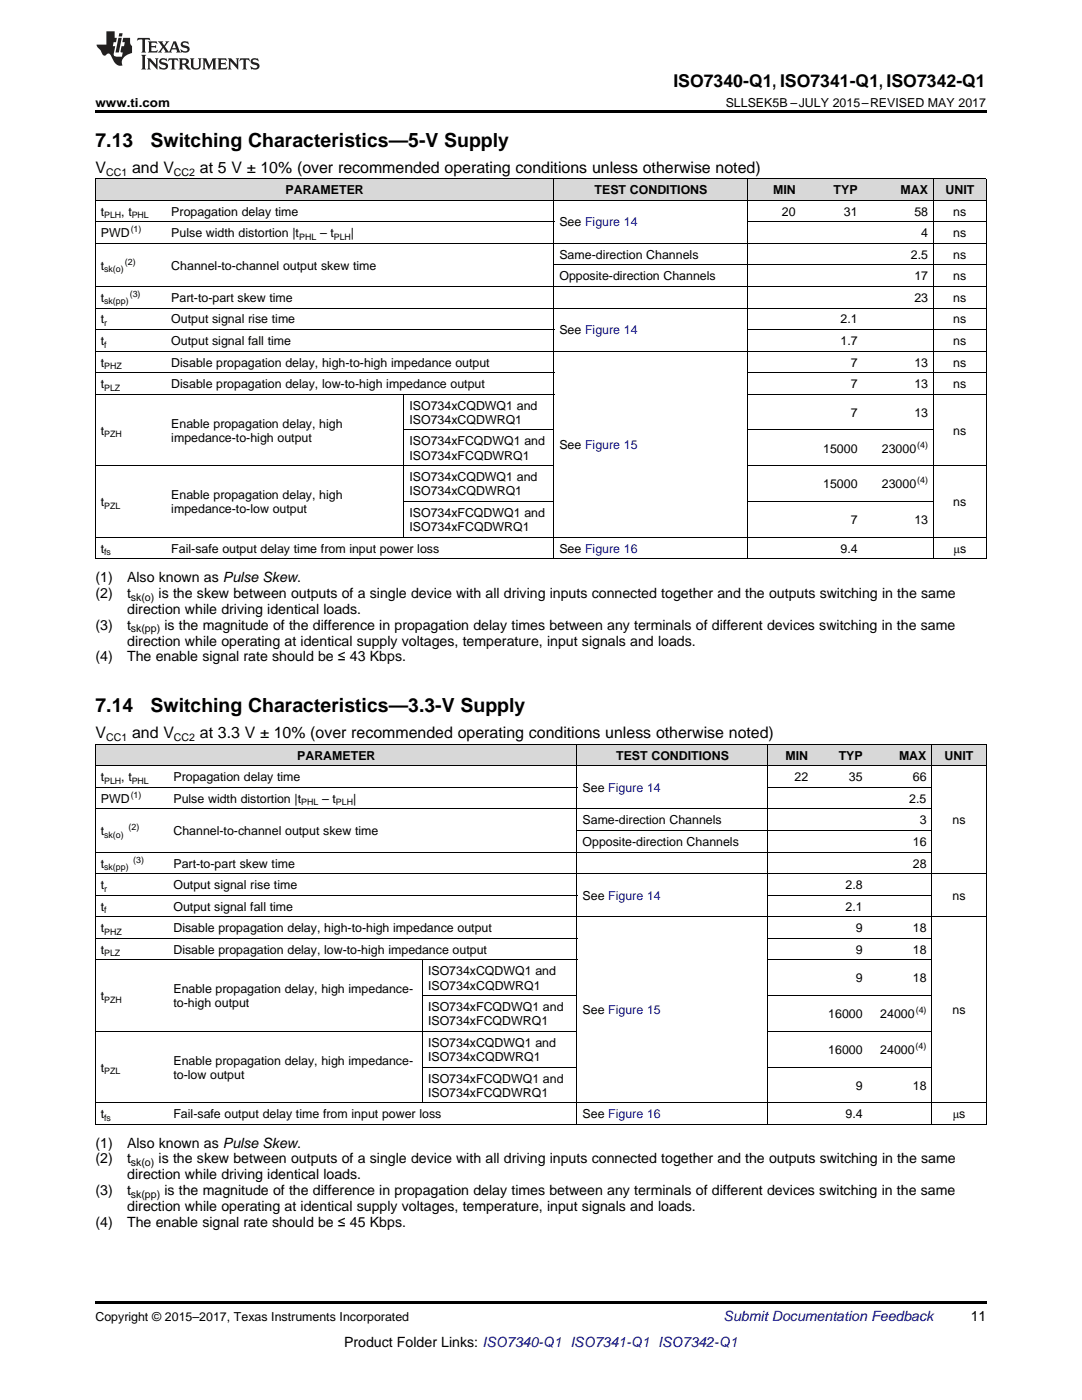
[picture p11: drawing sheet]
<svg xmlns="http://www.w3.org/2000/svg" width="216mm" height="279mm" viewBox="0 0 216 279" stroke-linecap="round" stroke-linejoin="round" font-family="sans-serif">
<defs><g id="words">
<g font-size="3.9">
<text x="19" y="29.3">7.13</text>
<text x="30.1" y="29.3">Switching Characteristics—5-V Supply</text>
<text x="19" y="142.2">7.14</text>
<text x="30.1" y="142.2">Switching Characteristics—3.3-V Supply</text>
</g>
<text font-size="3.5" x="134.4" y="17.3">ISO7340-Q1, ISO7341-Q1, ISO7342-Q1</text>
<g font-size="3.2">
<text x="19" y="34.4">V</text>
<text x="26.4" y="34.4">and V</text>
<text x="39.9" y="34.4">at 5 V ± 10% (over recommended operating conditions unless otherwise noted)</text>
<text x="19" y="147.3">V</text>
<text x="26.4" y="147.3">and V</text>
<text x="39.9" y="147.3">at 3.3 V ± 10% (over recommended operating conditions unless otherwise noted)</text>
</g>
<g font-size="2.8">
<text x="19" y="116.1">(1)</text>
<text x="19" y="119.3">(2)</text>
<text x="25.4" y="116.1">Also known as Pulse Skew.</text>
<text x="25.4" y="119.3">t</text>
<text x="31.6" y="119.3">is the skew between outputs of a single device with all driving inputs connected together and the outputs switching in the same</text>
<text x="19" y="125.7">(3)</text>
<text x="25.4" y="125.7">t</text>
<text x="25.4" y="122.5">direction while driving identical loads.</text>
<text x="32.8" y="125.7">is the magnitude of the difference in propagation delay times between any terminals of different devices switching in the same</text>
<text x="25.4" y="128.8">direction while operating at identical supply voltages, temperature, input signals and loads.</text>
<text x="19" y="132">(4)</text>
<text x="25.4" y="132">The enable signal rate should be ≤ 43 Kbps.</text>
<text x="19" y="229">(1)</text>
<text x="19" y="232.2">(2)</text>
<text x="25.4" y="229">Also known as Pulse Skew.</text>
<text x="25.4" y="232.2">t</text>
<text x="31.6" y="232.2">is the skew between outputs of a single device with all driving inputs connected together and the outputs switching in the same</text>
<text x="19" y="238.5">(3)</text>
<text x="25.4" y="238.5">t</text>
<text x="25.4" y="235.4">direction while driving identical loads.</text>
<text x="32.8" y="238.5">is the magnitude of the difference in propagation delay times between any terminals of different devices switching in the same</text>
<text x="19" y="244.9">(4)</text>
<text x="25.4" y="244.9">The enable signal rate should be ≤ 45 Kbps.</text>
<text x="25.4" y="241.7">direction while operating at identical supply voltages, temperature, input signals and loads.</text>
<text x="193.7" y="263.6">11</text>
<text x="68.7" y="268.9">Product Folder Links: ISO7340-Q1 ISO7341-Q1 ISO7342-Q1</text>
</g>
<text font-size="2.8" fill="#0000c8" x="144.4" y="263.6">Submit Documentation Feedback</text>
<g font-size="2.5">
<text x="19" y="21.4">www.ti.com</text>
<text x="144.8" y="21.4">SLLSEK5B –JULY 2015–REVISED MAY 2017</text>
<text x="57" y="38.7">PARAMETER</text>
<text x="118.6" y="38.7">TEST CONDITIONS</text>
<text x="154.3" y="38.7">MIN</text>
<text x="166.3" y="38.7">TYP</text>
<text x="179.7" y="38.7">MAX</text>
<text x="188.7" y="38.7">UNIT</text>
<text x="20.1" y="43">t</text>
<text x="20.1" y="47.3">PWD</text>
<text x="24.2" y="43">, t</text>
<text x="34.2" y="43">Propagation delay time</text>
<text x="34.2" y="47.3">Pulse width distortion |t</text>
<text x="63.9" y="47.3">– t</text>
<text x="70" y="47.3">|</text>
<text x="111.6" y="45.2">See Figure 14</text>
<text x="156" y="43">20</text>
<text x="168.4" y="43">31</text>
<text x="182.5" y="43">58</text>
<text x="183.8" y="47.3">4</text>
<text x="190.2" y="43">ns</text>
<text x="190.2" y="47.3">ns</text>
<text x="20.1" y="53.8">t</text>
<text x="34.2" y="53.8">Channel-to-channel output skew time</text>
<text x="111.6" y="51.6">Same-direction Channels</text>
<text x="181.8" y="51.6">2.5</text>
<text x="190.2" y="51.6">ns</text>
<text x="111.6" y="56">Opposite-direction Channels</text>
<text x="182.5" y="56">17</text>
<text x="190.2" y="56">ns</text>
<text x="20.1" y="60.3">t</text>
<text x="20.1" y="64.6">t</text>
<text x="34.2" y="60.3">Part-to-part skew time</text>
<text x="34.2" y="64.6">Output signal rise time</text>
<text x="167.7" y="64.6">2.1</text>
<text x="182.5" y="60.3">23</text>
<text x="190.2" y="60.3">ns</text>
<text x="190.2" y="64.6">ns</text>
<text x="20.1" y="68.9">t</text>
<text x="34.2" y="68.9">Output signal fall time</text>
<text x="111.6" y="66.7">See Figure 14</text>
<text x="167.7" y="68.9">1.7</text>
<text x="190.2" y="68.9">ns</text>
<text x="20.1" y="73.2">t</text>
<text x="20.1" y="77.5">t</text>
<text x="34.2" y="73.2">Disable propagation delay, high-to-high impedance output</text>
<text x="34.2" y="77.5">Disable propagation delay, low-to-high impedance output</text>
<text x="169.8" y="73.2">7</text>
<text x="169.8" y="77.5">7</text>
<text x="182.5" y="73.2">13</text>
<text x="182.5" y="77.5">13</text>
<text x="190.2" y="73.2">ns</text>
<text x="190.2" y="77.5">ns</text>
<text x="81.7" y="81.8">ISO734xCQDWQ1 and</text>
<text x="169.8" y="83.2">7</text>
<text x="182.5" y="83.2">13</text>
<text x="20.1" y="86.7">t</text>
<text x="34.2" y="85.3">Enable propagation delay, high</text>
<text x="34.2" y="88.2">impedance-to-high output</text>
<text x="81.7" y="84.6">ISO734xCQDWRQ1</text>
<text x="81.7" y="88.9">ISO734xFCQDWQ1 and</text>
<text x="111.6" y="89.6">See Figure 15</text>
<text x="190.2" y="86.7">ns</text>
<text x="81.7" y="91.7">ISO734xFCQDWRQ1</text>
<text x="164.3" y="90.3">15000</text>
<text x="176" y="90.3">23000</text>
<text x="20.1" y="101">t</text>
<text x="34.2" y="99.6">Enable propagation delay, high</text>
<text x="81.7" y="96">ISO734xCQDWQ1 and</text>
<text x="81.7" y="98.8">ISO734xCQDWRQ1</text>
<text x="164.3" y="97.4">15000</text>
<text x="176" y="97.4">23000</text>
<text x="190.2" y="101">ns</text>
<text x="34.2" y="102.4">impedance-to-low output</text>
<text x="81.7" y="103.2">ISO734xFCQDWQ1 and</text>
<text x="81.7" y="106">ISO734xFCQDWRQ1</text>
<text x="169.8" y="104.6">7</text>
<text x="182.5" y="104.6">13</text>
<text x="20.1" y="110.3">t</text>
<text x="34.2" y="110.3">Fail-safe output delay time from input power loss</text>
<text x="111.6" y="110.3">See Figure 16</text>
<text x="167.7" y="110.3">9.4</text>
<text x="190.3" y="110.3">μs</text>
<text x="20.1" y="155.9">t</text>
<text x="24.2" y="155.9">, t</text>
<text x="34.6" y="155.9">Propagation delay time</text>
<text x="59.3" y="151.6">PARAMETER</text>
<text x="122.9" y="151.6">TEST CONDITIONS</text>
<text x="156.7" y="151.6">MIN</text>
<text x="158.5" y="155.9">22</text>
<text x="167.4" y="151.6">TYP</text>
<text x="169.4" y="155.9">35</text>
<text x="179.4" y="151.6">MAX</text>
<text x="182.1" y="155.9">66</text>
<text x="188.5" y="151.6">UNIT</text>
<text x="20.1" y="160.2">PWD</text>
<text x="34.6" y="160.2">Pulse width distortion |t</text>
<text x="64.3" y="160.2">– t</text>
<text x="70.5" y="160.2">|</text>
<text x="116.2" y="158.1">See Figure 14</text>
<text x="181.4" y="160.2">2.5</text>
<text x="20.1" y="166.7">t</text>
<text x="34.6" y="166.7">Channel-to-channel output skew time</text>
<text x="116.2" y="164.5">Same-direction Channels</text>
<text x="183.5" y="164.5">3</text>
<text x="190.1" y="164.5">ns</text>
<text x="20.1" y="173.1">t</text>
<text x="34.6" y="173.1">Part-to-part skew time</text>
<text x="116.2" y="168.8">Opposite-direction Channels</text>
<text x="182.1" y="168.8">16</text>
<text x="182.1" y="173.1">28</text>
<text x="20.1" y="177.4">t</text>
<text x="34.6" y="177.4">Output signal rise time</text>
<text x="116.2" y="179.6">See Figure 14</text>
<text x="168.7" y="177.4">2.8</text>
<text x="190.1" y="179.6">ns</text>
<text x="20.1" y="181.8">t</text>
<text x="34.6" y="181.8">Output signal fall time</text>
<text x="168.7" y="181.8">2.1</text>
<text x="20.1" y="186.1">t</text>
<text x="20.1" y="190.4">t</text>
<text x="34.6" y="186.1">Disable propagation delay, high-to-high impedance output</text>
<text x="34.6" y="190.4">Disable propagation delay, low-to-high impedance output</text>
<text x="170.8" y="186.1">9</text>
<text x="170.8" y="190.4">9</text>
<text x="182.1" y="186.1">18</text>
<text x="182.1" y="190.4">18</text>
<text x="85.4" y="194.7">ISO734xCQDWQ1 and</text>
<text x="85.4" y="197.5">ISO734xCQDWRQ1</text>
<text x="170.8" y="196.1">9</text>
<text x="182.1" y="196.1">18</text>
<text x="20.1" y="199.6">t</text>
<text x="34.6" y="198.2">Enable propagation delay, high impedance-</text>
<text x="34.6" y="201">to-high output</text>
<text x="85.4" y="201.8">ISO734xFCQDWQ1 and</text>
<text x="116.2" y="202.5">See Figure 15</text>
<text x="165.3" y="203.2">16000</text>
<text x="175.6" y="203.2">24000</text>
<text x="190.1" y="202.5">ns</text>
<text x="85.4" y="204.6">ISO734xFCQDWRQ1</text>
<text x="85.4" y="208.9">ISO734xCQDWQ1 and</text>
<text x="20.1" y="213.9">t</text>
<text x="34.6" y="212.5">Enable propagation delay, high impedance-</text>
<text x="34.6" y="215.3">to-low output</text>
<text x="85.4" y="211.7">ISO734xCQDWRQ1</text>
<text x="165.3" y="210.3">16000</text>
<text x="175.6" y="210.3">24000</text>
<text x="85.4" y="216">ISO734xFCQDWQ1 and</text>
<text x="85.4" y="218.9">ISO734xFCQDWRQ1</text>
<text x="170.8" y="217.5">9</text>
<text x="182.1" y="217.5">18</text>
<text x="20.1" y="223.2">t</text>
<text x="34.6" y="223.2">Fail-safe output delay time from input power loss</text>
<text x="116.2" y="223.2">See Figure 16</text>
<text x="168.7" y="223.2">9.4</text>
<text x="190.1" y="223.2">μs</text>
<text x="19" y="263.6">Copyright © 2015–2017, Texas Instruments Incorporated</text>
</g>
<g font-size="2.1">
<text x="21.2" y="35.1">CC1</text>
<text x="34.7" y="35.1">CC2</text>
<text x="26.1" y="119.9">sk(o)</text>
<text x="26.1" y="126.2">sk(pp)</text>
<text x="21.2" y="148">CC1</text>
<text x="34.7" y="148">CC2</text>
<text x="26.1" y="232.8">sk(o)</text>
<text x="26.1" y="239.1">sk(pp)</text>
</g>
<g font-size="1.8">
<text x="20.8" y="43.5">PLH</text>
<text x="26.1" y="46.4">(1)</text>
<text x="26.3" y="43.5">PHL</text>
<text x="59.7" y="47.8">PHL</text>
<text x="66.6" y="47.8">PLH</text>
<text x="24.9" y="52.8">(2)</text>
<text x="20.8" y="54.3">sk(o)</text>
<text x="25.9" y="59.3">(3)</text>
<text x="20.8" y="60.7">sk(pp)</text>
<text x="20.8" y="65.1">r</text>
<text x="20.8" y="69.4">f</text>
<text x="20.8" y="73.7">PHZ</text>
<text x="20.8" y="78">PLZ</text>
<text x="20.8" y="87.2">PZH</text>
<text x="183" y="89.3">(4)</text>
<text x="20.8" y="101.5">PZL</text>
<text x="183" y="96.4">(4)</text>
<text x="20.8" y="110.8">fs</text>
<text x="20.8" y="156.4">PLH</text>
<text x="26.1" y="159.2">(1)</text>
<text x="26.3" y="156.4">PHL</text>
<text x="60.1" y="160.7">PHL</text>
<text x="67" y="160.7">PLH</text>
<text x="20.8" y="167.2">sk(o)</text>
<text x="25.6" y="165.7">(2)</text>
<text x="20.8" y="173.6">sk(pp)</text>
<text x="26.6" y="172.2">(3)</text>
<text x="20.8" y="177.9">r</text>
<text x="20.8" y="182.2">f</text>
<text x="20.8" y="186.5">PHZ</text>
<text x="20.8" y="190.9">PLZ</text>
<text x="20.8" y="200.1">PZH</text>
<text x="182.7" y="202.2">(4)</text>
<text x="182.7" y="209.3">(4)</text>
<text x="20.8" y="214.4">PZL</text>
<text x="20.8" y="223.7">fs</text>
</g>
</g></defs>
<g fill="#d8d8d8">
<path d="M19 148.6h14.5v4.3h-14.5z"/>
<path d="M33.5 148.6h50.8v4.3h-50.8z"/>
<path d="M84.3 148.6h30.9v4.3h-30.9z"/>
<path d="M115.2 148.6h38.1v4.3h-38.1z"/>
<path d="M153.3 148.6h9v4.3h-9z"/>
<path d="M162.3 148.6h10.9v4.3h-10.9z"/>
<path d="M173.2 148.6h12.7v4.3h-12.7z"/>
<path d="M185.9 148.6h10.9v4.3h-10.9z"/>
<path d="M19 35.7h14.1v4.3h-14.1z"/>
<path d="M33.1 35.7h47.5v4.3h-47.5z"/>
<path d="M80.6 35.7h30v4.3h-30z"/>
<path d="M110.6 35.7h38.7v4.3h-38.7z"/>
<path d="M149.3 35.7h10.6v4.3h-10.6z"/>
<path d="M159.9 35.7h12.3v4.3h-12.3z"/>
<path d="M172.2 35.7h14.1v4.3h-14.1z"/>
<path d="M186.3 35.7h10.5v4.3h-10.5z"/>
</g>
<path d="M19 22h177.8v.5h-177.8zM19 111.5h.2zM80.5 111.5h.1zM110.5 111.5h.1zM149.2 111.5h.1zM186.2 111.5h.1zM196.7 111.5h.1zM19 259.7h177.8v.5h-177.8z" fill="#000"/>
<g fill="none" stroke="#000" stroke-width=".2">
<path d="M19 40h177.8M19 35.6h177.8M19.1 35.7v75.8M110.5 35.7v75.8M149.2 35.7v75.8M186.2 35.7v75.8M196.8 35.7v75.8M19 57.2h177.8M19 48.6h177.8M19 44.3h91.6M110.6 52.9h86.2M149.3 44.3h47.5"/>
<path d="M19 78.7h91.6M19 74.4h91.6M19 70.1h177.8M19 65.8h91.6M19 61.5h177.8M80.6 78.7v28.5M149.3 78.7h47.5M149.3 74.4h47.5M149.3 65.8h47.5M19 92.9h91.6M80.6 85.8h30M149.3 92.9h47.5"/>
<path d="M149.3 85.8h37M19 111.5h177.8M19 107.2h177.8M80.6 100.1h30M149.3 100.1h37M19 157.1h96.2M19 152.8h177.8M19 148.5h177.8M19.1 148.6v75.8M115.1 148.6v75.8M153.2 148.6v75.8M153.3 157.1h32.6"/>
<path d="M185.9 148.6v75.8M196.8 148.6v75.8M19 178.7h96.2M19 174.4h177.8M19 170.1h166.9M19 161.4h166.9M115.2 165.8h70.7M153.3 178.7h32.6M19 191.6h96.2M19 187.3h96.2M19 183h177.8M84.3 191.6v28.5"/>
<path d="M84.3 198.7h30.9M153.3 198.7h32.6M153.3 191.6h32.6M153.3 187.3h32.6M19 205.8h96.2M84.3 213h30.9M153.3 213h32.6M153.3 205.8h32.6M19 224.4h177.8M19 220.1h177.8"/>
</g>
<g fill="#231f20">
<path d="M27.5 7.6l-.1 .5 .4-.2h.6v.1v2.1l-.2 .4h1l-.3-.4v-2.1l.1-.1h.5l.5 .2-.2-.5zM29.5 8.3l.2 .3v1.5l-.2 .4h1.8l.2-.6a1.04 1.04 0 0 1-1.3 .2v-.7h.6l.3 .2v-.6l-.3 .2h-.6v-.6l.8-.1 .4 .3-.2-.5zM31.5 8.3l.9 1.1-.9 1.1h.8l-.2-.2 .5-.7 .4 .7-.2 .2h1.5l-.1-.2 .1-.4h.9l.1 .4-.2 .2h1l-.3-.3-.7-1.9h-.5l-.9 2-.8-1 .9-1h-.8l.1 .3-.3 .5-.4-.6 .2-.2zM34.7 8.6l.4 1h-.7zM36.3 8.4a.63 .63 0 0 0-.2 .7 .63 .63 0 0 0 .6 .4l.6 .2 .1 .2a.75 .75 0 0 1-.7 .4 .75 .75 0 0 1-.6-.5l.1 .7 .1-.1a1.11 1.11 0 0 0 1.5-.6 1.13 1.13 0 0 0-1.2-.8l-.1-.4a1.04 1.04 0 0 1 1.2 .2l-.2-.5-.1 .1-.5-.2zM28.2 10.9l.2 .4v2.2l-.2 .4h1l-.3-.4v-2.2l.3-.4zM29.3 11.6l.3 .4v1.5l-.3 .4h.8l-.2-.4v-1.3l1.5 1.7v-1.9l.2-.4h-.7l.2 .4v.9l-1.1-1.3zM32 11.8a.62 .62 0 0 0-.2 .7 .62 .62 0 0 0 .6 .4l.6 .1 .1 .3a.76 .76 0 0 1-.7 .3 .76 .76 0 0 1-.6-.4l.1 .7 .1-.1a1.11 1.11 0 0 0 1.5-.6 1.13 1.13 0 0 0-1.2-.8l-.1-.4a1.04 1.04 0 0 1 1.2 .2l-.2-.6-.1 .1-.5-.1zM33.7 11.6l-.2 .6a.61 .61 0 0 1 .8-.3v1.6l-.2 .4h.9l-.2-.4v-1.6a.63 .63 0 0 1 .8 .3l-.2-.6zM35.6 11.6l.3 .4v1.5l-.3 .4h1l-.2-.2v-.8l.5 .2a.76 .76 0 0 0 1.2 .7l-1-1a.58 .58 0 0 0 .6-.5 .58 .58 0 0 0-.5-.6zM36.4 11.9h.1a.45 .45 0 0 1 .5 .1 .45 .45 0 0 1 .1 .5l-.7 .2zM37.9 11.6l.2 .2a2.17 2.17 0 0 0 .3 1.9 .99 .99 0 0 0 1.6-.6v-1.1l.2-.4h-.7l.2 .2a1.92 1.92 0 0 1-.2 1.8 .6 .6 0 0 1-.9-.5v-1.1l.2-.4zM40.4 11.6l.2 .4v1.5l-.2 .4h.7l-.2-.4v-1.4l.8 1.8 .8-1.8v1.4l-.2 .4h.9l-.2-.4v-1.5l.2-.4h-.8l-.6 1.5-.6-1.5zM43.4 11.6l.2 .4v1.5l-.2 .4h1.8l.2-.6a1.04 1.04 0 0 1-1.3 .1v-.6h.5l.4 .2v-.6l-.4 .2h-.5v-.7h.8l.3 .3-.1-.6zM45.5 11.6l.2 .4v1.5l-.2 .4h.7l-.2-.4v-1.3l1.5 1.7v-1.9l.2-.4h-.7l.2 .4v.9l-1.1-1.3zM47.9 11.6l-.1 .6a.61 .61 0 0 1 .8-.3v1.6l-.3 .4h1l-.3-.4 .1-1.6a.63 .63 0 0 1 .7 .3l-.1-.6zM50.2 11.8a.62 .62 0 0 0-.2 .7 .62 .62 0 0 0 .6 .4l.6 .1 .2 .3a.76 .76 0 0 1-.8 .3 .76 .76 0 0 1-.6-.4l.1 .7 .2-.1a1.11 1.11 0 0 0 1.5-.6 1.13 1.13 0 0 0-1.3-.8l-.1-.4a1.04 1.04 0 0 1 1.2 .2l-.1-.6-.2 .1-.5-.1z"/>
<path d="M21.2 6.3v2.6h-1.9l.1 .4 .7 .9a.91 .91 0 0 0 1 .8 .56 .56 0 0 1 .5-.3 .56 .56 0 0 1 .5 .3l.4 .8a1.53 1.53 0 0 0 1.9 1.2 1.54 1.54 0 0 1 1-2.1l.9-.3v-1.4a1.52 1.52 0 0 1-.3-1.6h-1.4l-.2 .8h.5l-.2 .8h-.4l-.2 1v.2l.4 .1-.2 .8a1.93 1.93 0 0 1-1.6-.3l.3-1.8h-.5l.2-.8h.4l.2-.8h-.4v-1.3zM23.6 7.6l-.6 2.9h.7l.6-2.9zM23.8 6.6l-.1 .7h.6l.2-.7z"/>
</g>
<use href="#words"/>
</svg>
